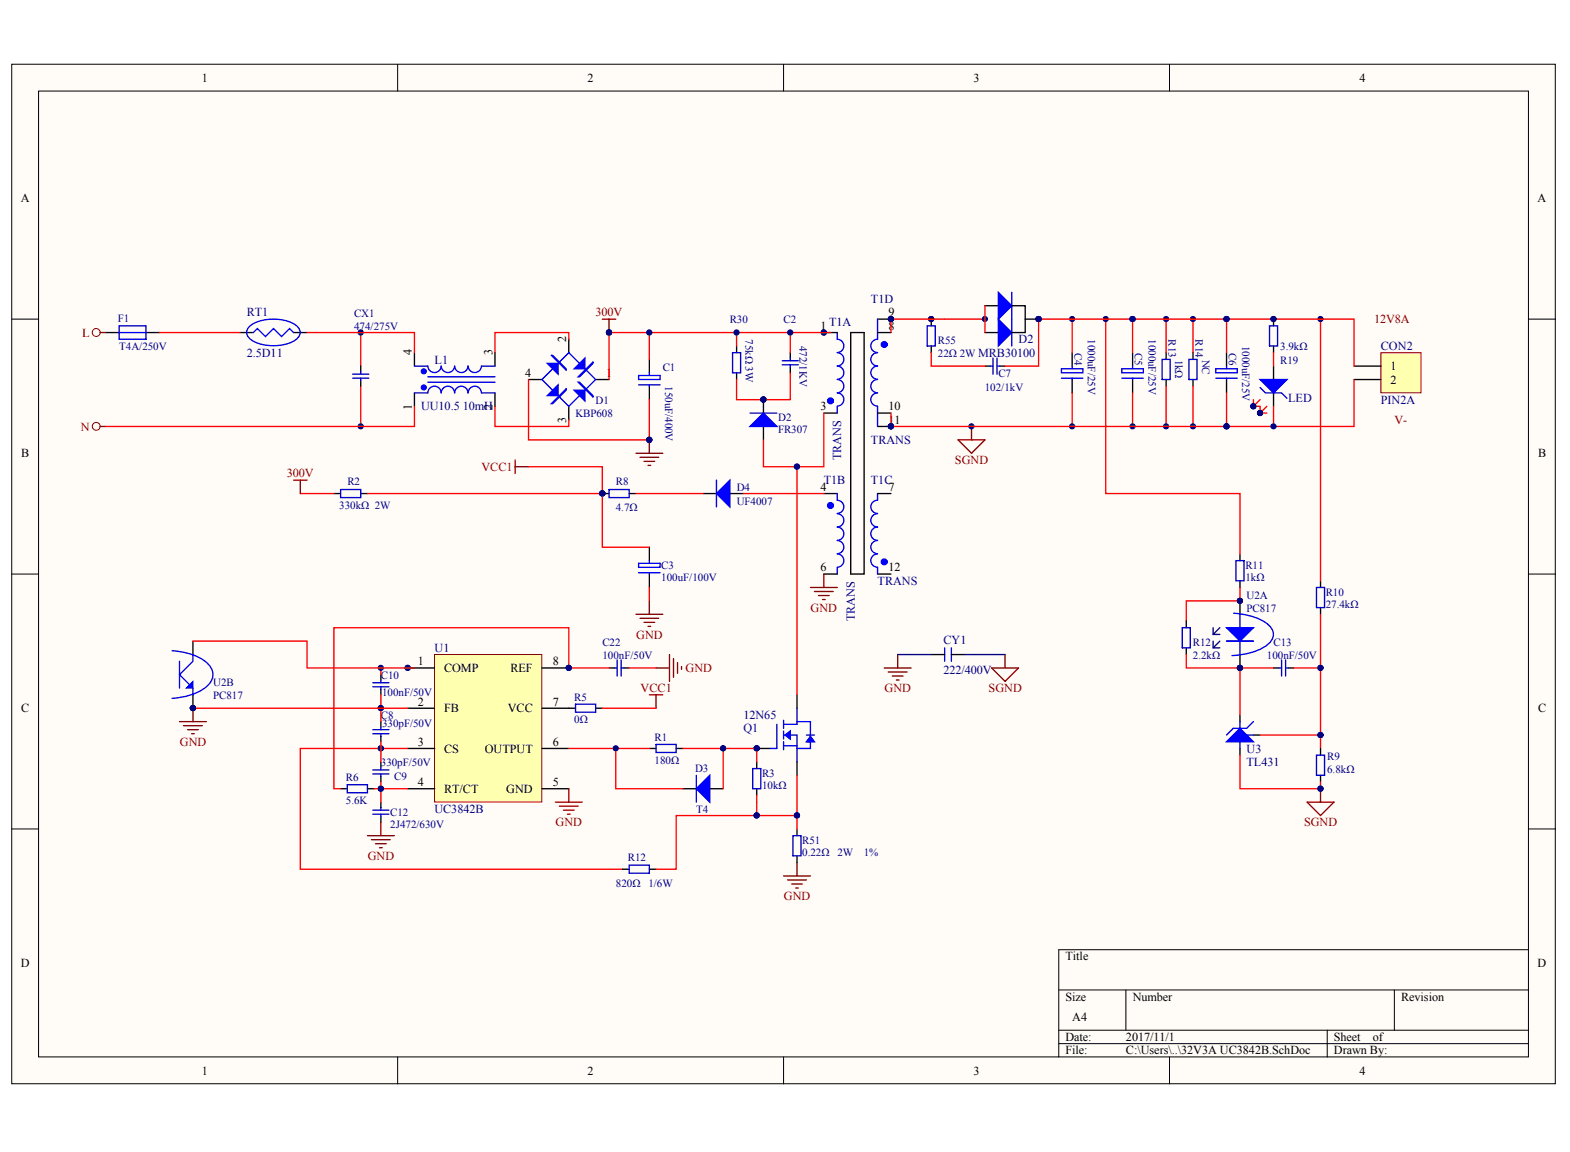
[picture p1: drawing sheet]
<svg xmlns="http://www.w3.org/2000/svg" width="277mm" height="203mm" viewBox="0 0 277 203" stroke-linecap="round" stroke-linejoin="round" font-family="sans-serif">
<defs><g id="words">
<g font-size="2.2">
<text x="35.6" y="14.4">1</text>
<text x="103.7" y="14.4">2</text>
<text x="171.7" y="14.4">3</text>
<text x="239.8" y="14.4">4</text>
<text x="3.7" y="35.7">A</text>
<text x="271.2" y="35.7">A</text>
<text x="144.7" y="58.2">1</text>
<text x="156.7" y="55.8">9</text>
<text x="156.7" y="58.2">8</text>
<text x="72.6" y="62.7" transform="rotate(-90 72.6 62.7)">4</text>
<text x="86.9" y="62.7" transform="rotate(-90 86.9 62.7)">3</text>
<text x="99.9" y="60.3" transform="rotate(-90 99.9 60.3)">2</text>
<text x="245.2" y="65.3">1</text>
<text x="92.6" y="66.5">4</text>
<text x="106.9" y="66.5">1</text>
<text x="245.2" y="67.7">2</text>
<text x="72.6" y="72.3" transform="rotate(-90 72.6 72.3)">1</text>
<text x="86.9" y="72.3" transform="rotate(-90 86.9 72.3)">2</text>
<text x="99.9" y="74.6" transform="rotate(-90 99.9 74.6)">3</text>
<text x="144.7" y="72.4">3</text>
<text x="156.7" y="74.8">11</text>
<text x="156.7" y="72.4">10</text>
<text x="3.7" y="80.7">B</text>
<text x="271.3" y="80.7">B</text>
<text x="144.7" y="86.6">4</text>
<text x="156.7" y="86.6">7</text>
<text x="144.7" y="100.8">6</text>
<text x="156.7" y="100.8">12</text>
<text x="73.7" y="117.4">1</text>
<text x="78.3" y="118.5">COMP</text>
<text x="90" y="118.5">REF</text>
<text x="97.5" y="117.4">8</text>
<text x="3.7" y="125.6">C</text>
<text x="73.7" y="124.5">2</text>
<text x="78.3" y="125.6">FB</text>
<text x="89.6" y="125.6">VCC</text>
<text x="97.5" y="124.5">7</text>
<text x="271.3" y="125.6">C</text>
<text x="73.7" y="131.6">3</text>
<text x="97.5" y="131.6">6</text>
<text x="78.3" y="132.8">CS</text>
<text x="85.5" y="132.8">OUTPUT</text>
<text x="73.7" y="138.7">4</text>
<text x="78.3" y="139.8">RT/CT</text>
<text x="89.3" y="139.8">GND</text>
<text x="97.5" y="138.7">5</text>
<text x="3.7" y="170.6">D</text>
<text x="187.9" y="169.4">Title</text>
<text x="271.2" y="170.6">D</text>
<text x="187.9" y="176.5">Size</text>
<text x="199.8" y="176.5">Number</text>
<text x="247.1" y="176.5">Revision</text>
<text x="187.9" y="183.6">Date:</text>
<text x="187.9" y="186">File:</text>
<text x="189.1" y="180.1">A4</text>
<text x="198.6" y="183.6">2017/11/1</text>
<text x="198.6" y="186">C:\Users\..\32V3A UC3842B.SchDoc</text>
<text x="235.3" y="183.6">Sheet</text>
<text x="235.3" y="186">Drawn By:</text>
<text x="242.1" y="183.6">of</text>
<text x="35.6" y="189.5">1</text>
<text x="103.7" y="189.5">2</text>
<text x="171.7" y="189.5">3</text>
<text x="239.8" y="189.5">4</text>
</g>
<g font-size="2.2" fill="#000080">
<text x="153.6" y="53.5">T1D</text>
<text x="43.5" y="55.8">RT1</text>
<text x="146.2" y="57.5">T1A</text>
<text x="43.5" y="62.9">2.5D11</text>
<text x="76.6" y="64.1">L1</text>
<text x="179.7" y="60.5">D2</text>
<text x="243.6" y="61.8">CON2</text>
<text x="227.2" y="71">LED</text>
<text x="243.6" y="71.2">PIN2A</text>
<text x="74.3" y="72.4">UU10.5 10mH</text>
<text x="148.4" y="81.1" transform="rotate(-90 148.4 81.1)">TRANS</text>
<text x="153.6" y="78.3">TRANS</text>
<text x="145.3" y="85.4">T1B</text>
<text x="153.6" y="85.4">T1C</text>
<text x="154.8" y="103.1">TRANS</text>
<text x="150.8" y="109.6" transform="rotate(-90 150.8 109.6)">TRANS</text>
<text x="166.4" y="113.6">CY1</text>
<text x="76.6" y="115">U1</text>
<text x="166.4" y="118.8">222/400V</text>
<text x="131.1" y="129.2">Q1</text>
<text x="131.1" y="126.8">12N65</text>
<text x="219.9" y="132.8">U3</text>
<text x="219.9" y="135.1">TL431</text>
<text x="76.6" y="143.4">UC3842B</text>
</g>
<g font-size="2.2" fill="#800000">
<text x="14.5" y="59.4">L</text>
<text x="105" y="55.8">300V</text>
<text x="242.4" y="57">12V8A</text>
<text x="14.3" y="75.9">N</text>
<text x="246" y="74.8">V-</text>
<text x="84.9" y="83">VCC1</text>
<text x="168.4" y="81.8">SGND</text>
<text x="50.6" y="84.2">300V</text>
<text x="143" y="107.9">GND</text>
<text x="112.2" y="112.6">GND</text>
<text x="120.9" y="118.5">GND</text>
<text x="113" y="122.1">VCC1</text>
<text x="156" y="122.1">GND</text>
<text x="174.4" y="122.1">SGND</text>
<text x="31.7" y="131.6">GND</text>
<text x="98" y="145.8">GND</text>
<text x="230" y="145.8">SGND</text>
<text x="64.9" y="151.7">GND</text>
<text x="138.3" y="158.8">GND</text>
</g>
<g font-size="1.9" fill="#000080">
<text x="20.8" y="56.8">F1</text>
<text x="62.5" y="55.9">CX1</text>
<text x="62.5" y="58.2">474/275V</text>
<text x="128.7" y="57">R30</text>
<text x="131.5" y="59.8" transform="rotate(90 131.5 59.8)">75kΩ 3W</text>
<text x="138.2" y="57">C2</text>
<text x="191.9" y="59.8" transform="rotate(90 191.9 59.8)">1000uF/25V</text>
<text x="202.6" y="59.8" transform="rotate(90 202.6 59.8)">1000uF/25V</text>
<text x="206.1" y="59.8" transform="rotate(90 206.1 59.8)">R13</text>
<text x="210.9" y="59.8" transform="rotate(90 210.9 59.8)">R14</text>
<text x="21" y="61.8">T4A/250V</text>
<text x="116.9" y="65.4">C1</text>
<text x="141" y="61" transform="rotate(90 141 61)">472/1KV</text>
<text x="165.4" y="60.6">R55</text>
<text x="165.4" y="63">22Ω 2W MRB30100</text>
<text x="189.5" y="62.2" transform="rotate(90 189.5 62.2)">C4</text>
<text x="200.2" y="62.2" transform="rotate(90 200.2 62.2)">C5</text>
<text x="207.3" y="63.4" transform="rotate(90 207.3 63.4)">1kΩ</text>
<text x="212" y="63.4" transform="rotate(90 212 63.4)">NC</text>
<text x="216.8" y="62.2" transform="rotate(90 216.8 62.2)">C6</text>
<text x="219.1" y="61" transform="rotate(90 219.1 61)">1000uF/25V</text>
<text x="225.8" y="64.2">R19</text>
<text x="225.8" y="61.8">3.9kΩ</text>
<text x="105" y="71.3">D1</text>
<text x="117.3" y="68.1" transform="rotate(90 117.3 68.1)">150uF/400V</text>
<text x="173.7" y="68.9">102/1kV</text>
<text x="176.1" y="66.5">C7</text>
<text x="101.5" y="73.6">KBP608</text>
<text x="137.2" y="74.3">D2</text>
<text x="137.2" y="76.4">FR307</text>
<text x="59.8" y="89.7">330kΩ 2W</text>
<text x="61.3" y="85.5">R2</text>
<text x="108.6" y="85.5">R8</text>
<text x="129.9" y="86.7">D4</text>
<text x="129.9" y="89">UF4007</text>
<text x="108.6" y="90.2">4.7Ω</text>
<text x="116.7" y="100.4">C3</text>
<text x="219.7" y="100.4">R11</text>
<text x="116.7" y="102.5">100uF/100V</text>
<text x="219.7" y="102.5">1kΩ</text>
<text x="219.9" y="105.6">U2A</text>
<text x="219.9" y="108">PC817</text>
<text x="233.9" y="105.1">R10</text>
<text x="233.9" y="107.2">27.4kΩ</text>
<text x="106.3" y="113.9">C22</text>
<text x="210.4" y="113.9">R12</text>
<text x="224.7" y="113.9">C13</text>
<text x="67.2" y="119.8">C10</text>
<text x="106.3" y="116.2">100nF/50V</text>
<text x="210.4" y="116.2">2.2kΩ</text>
<text x="223.5" y="116.2">100nF/50V</text>
<text x="37.6" y="120.9">U2B</text>
<text x="37.6" y="123.3">PC817</text>
<text x="67.4" y="122.8">100nF/50V</text>
<text x="101.3" y="123.6">R5</text>
<text x="67.2" y="126.9">C8</text>
<text x="67.4" y="128.3">330pF/50V</text>
<text x="101.3" y="127.6">0Ω</text>
<text x="115.5" y="130.7">R1</text>
<text x="61" y="137.7">R6</text>
<text x="67.2" y="135.2">330pF/50V</text>
<text x="69.6" y="137.5">C9</text>
<text x="115.5" y="134.7">180Ω</text>
<text x="122.6" y="136.1">D3</text>
<text x="134.4" y="137.1">R3</text>
<text x="234.1" y="134">R9</text>
<text x="234.1" y="136.3">6.8kΩ</text>
<text x="61" y="141.8">5.6K</text>
<text x="68.8" y="143.9">C12</text>
<text x="122.8" y="143.4">T4</text>
<text x="134.4" y="139.2">10kΩ</text>
<text x="68.8" y="146">2J472/630V</text>
<text x="141.5" y="148.9">R51</text>
<text x="110.7" y="152">R12</text>
<text x="141.5" y="151">0.22Ω</text>
<text x="147.7" y="151">2W</text>
<text x="152.4" y="151">1%</text>
<text x="108.6" y="156.5">820Ω</text>
<text x="114.4" y="156.5">1/6W</text>
</g>
</g></defs>
<g fill="#fffcf8" stroke="#000" stroke-width=".18">
<path d="M2.1 11.3h272.2v179.9h-272.2z"/>
<path d="M6.8 16.1h262.8v170.3h-262.8z"/>
</g>
<g fill="none" stroke="#000" stroke-width=".18">
<path d="M70.1 11.3v4.8M138.2 11.3v4.8M206.3 11.3v4.8M2.1 56.3h4.7M269.6 56.3h4.8M2.1 101.3h4.7M269.6 101.3h4.8M2.1 146.2h4.7M269.6 146.2h4.8M186.8 174.6h82.8M198.6 174.6v7.1M245.9 174.6v7.1"/>
<path d="M269.6 167.5h-82.8v19M70.1 186.5v4.7M138.2 186.5v4.7M186.8 181.7h82.8M186.8 184.1h82.8M206.3 186.5v4.7M234.1 181.7v4.8"/>
</g>
<path d="M76.7 115.5h18.9v26h-18.9z" fill="#ffffb0" stroke="#800000" stroke-width=".18"/>
<g fill="none" stroke="#000" stroke-width=".24">
<path d="M145.3 58.7h2.4M145.3 72.9h2.4M34 113.1v2.4M67.2 119v1M71.9 117.8h4.8M95.6 117.8h4.7M107.4 117.8h1M110 117.8h1M218.7 106v2.4M218.7 115.5v2.3M34 122.6v2.3M60.1 139.1h1.2"/>
<path d="M64.8 139.1h1.2M67.2 121.6v1M67.2 127.3v.9M67.2 129.9v.9M67.2 134.4v.9M67.2 137v.9M71.9 124.9h4.8M71.9 132h4.8M71.9 139.1h4.8M95.6 124.9h4.7M95.6 132h4.7M95.6 139.1h4.7"/>
<path d="M114.5 132h1.2M119.3 132h1.2M120.5 139.1h2.3M125.2 139.1h2.4M133.5 132h2.3M133.5 134.4v1.2M133.5 139.1v1.2M140.6 122.6v2.3M140.6 134.4v2.4M67.2 141.5v.9M67.2 144.1v.9M109.8 153.3h1.2"/>
<path d="M114.5 153.3h1.2"/>
</g>
<g fill="#000080" stroke="#000080" stroke-width=".18">
<circle cx="71.9" cy="117.8" r=".46"/>
<circle cx="100.3" cy="117.8" r=".46"/>
<circle cx="67.2" cy="117.8" r=".46"/>
<circle cx="67.2" cy="124.9" r=".46"/>
<circle cx="67.2" cy="132" r=".46"/>
<circle cx="67.2" cy="139.1" r=".46"/>
<circle cx="218.7" cy="106" r=".46"/>
<circle cx="218.7" cy="117.8" r=".46"/>
<circle cx="34" cy="124.9" r=".46"/>
<circle cx="133.5" cy="132" r=".46"/>
<circle cx="127.6" cy="132" r=".46"/>
<circle cx="133.5" cy="143.8" r=".46"/>
<circle cx="145.3" cy="58.6" r=".46"/>
</g>
<g fill="none" stroke="#0000bf" stroke-width=".24">
<path d="M67.2 120v.4M108.4 117.8h.5M108.9 116.4v2.8M109.6 117.8h.4M109.6 116.4v2.8M61.3 138.4h3.5v1.4h-3.5zM65.8 121.1h2.8M65.8 120.4h2.8M65.8 129.4h2.8M65.8 128.7h2.8M65.8 136.5h2.8M65.8 135.8h2.8"/>
<path d="M67.2 121.1v.5M67.2 128.2v.5M67.2 129.4v.5M67.2 135.3v.5M67.2 136.5v.5M115.7 131.3h3.6v1.4h-3.6zM132.8 135.6h1.4v3.5h-1.4zM65.8 143.6h2.8M65.8 142.9h2.8M67.2 142.4v.5M67.2 143.6v.5M111 152.6h3.5v1.4h-3.5z"/>
</g>
<path d="M67.2 117.8v1.2M107.4 117.8h-7.1v-7.1h-41.4v28.4h1.2M66 139.1h5.9M67.2 122.6v4.7M67.2 137.9v3.6M71.9 132h-18.9v21.3h56.8M100.3 132h14.2M120.5 132h7.1v7.1M127.6 132h5.9v2.4M133.5 143.9h-14.2v9.4h-3.6" fill="none" stroke="#f00" stroke-width=".24"/>
<g fill="none" stroke="#800000" stroke-width=".24">
<path d="M115.7 117.8h2.4M118.1 115.5v4.7M118.8 116.2v3.3M119.5 116.9v1.9M120.2 117.6v.5M31.7 127.3h4.7M32.4 128h3.3M33.1 128.7h1.9M33.8 129.4h.5M34 124.9v2.4M100.3 139.1v2.4M64.8 147.4h4.7"/>
<path d="M65.5 148.1h3.3M66.2 148.8h1.9M66.9 149.5h.5M67.2 145v2.4M98 141.5h4.7M98.7 142.2h3.3M99.4 142.9h1.9M100.1 143.6h.5M138.2 154.5h4.7M138.9 155.2h3.3M139.6 155.9h1.9M140.3 156.6h.5"/>
<path d="M140.6 152.1v2.4"/>
</g>
<g fill="none" stroke="#00f" stroke-width=".24">
<path d="M147.7 58.7v1.1a1.17 1.17 0 0 1 1.1 1.2 1.17 1.17 0 0 1-1.1 1.2M147.7 69.3a1.16 1.16 0 0 1 1.1 1.2 1.16 1.16 0 0 1-1.1 1.1M147.7 66.9a1.17 1.17 0 0 1 1.1 1.2 1.17 1.17 0 0 1-1.1 1.2M147.7 62.2a1.17 1.17 0 0 1 1.1 1.2 1.17 1.17 0 0 1-1.1 1.2 1.17 1.17 0 0 1 1.1 1.1 1.17 1.17 0 0 1-1.1 1.2M147.7 71.7v1.2M30.4 114.8a10.1 10.1 0 0 1 6.4 2.4 2.5 2.5 0 0 1-.3 3.8 10.3 10.3 0 0 1-6.2 2.2M31.7 116.6v4.8M34 115.5v1.1l-2.3 2.4 2.3 2.4v1.2M216.4 113.1h4.7M217.6 108.2a10.5 10.5 0 0 1 6.3 2.2 2.09 2.09 0 0 1-.4 3.4 11.4 11.4 0 0 1-6.2 1.8M218.7 108.4v7.1M122.8 136.8v4.7"/>
<path d="M137 127.8v4.2h-1.2M138.2 127.1v1.4M138.2 128.9v1.5M138.2 130.8v1.5M138.2 131.5h2.4M138.5 129.7l.9-.8v1.5zM138.9 129.4h.5M139.2 129.4l-.5 .3M139.4 129.9h-.5v-.2h1.7v4.7M139.4 129.7v.4M139.4 128.9l-.2 1.2v-.9l.2 1.2M140.6 127.3h2.3v4.7h-2.3"/>
<path d="M140.6 124.9v2.9h-2.4M142.2 129.7h1.5M142.2 130.8l1.2-.2h-.9l1.2 .2M142.5 130.8h.4M142.9 129.9l.8 .9h-1.5zM142.9 130.4h-.2v.4M142.9 130.1l.3 .5M143.2 130.4v.4"/>
</g>
<path d="M214 113.1v1.2h1.2M214 110.7v1.2h1.2M215.2 113.1l-1.2 1.2M215.2 110.7l-1.2 1.2" fill="none" stroke="#000080" stroke-width=".24"/>
<g fill="#00f" stroke="#00f" stroke-width=".24">
<path d="M216.4 110.7h4.7l-2.4 2.4z"/>
<path d="M122.8 139.1l2.4-2.3v4.7z"/>
</g>
<path d="M32.8 121.4l1.2-1.2v1.2z" fill="#00f" stroke="#00f" stroke-width=".18"/>
<circle cx="146.5" cy="70.7" r=".27" fill="#fffcf8" stroke="#00f" stroke-width=".71"/>
<circle cx="145.3" cy="58.6" r=".46" fill="#000080" stroke="#000080" stroke-width=".18"/>
<path d="M145.3 87.1h2.4M154.8 87.1h2.4M145.3 101.3h2.4M154.8 101.3h2.4" fill="none" stroke="#000" stroke-width=".24"/>
<path d="M147.7 87.1v1.1a1.16 1.16 0 0 1 1.1 1.2 1.16 1.16 0 0 1-1.1 1.2M147.7 97.7a1.17 1.17 0 0 1 1.1 1.2 1.17 1.17 0 0 1-1.1 1.2v1.2M147.7 90.6a1.17 1.17 0 0 1 1.1 1.2 1.17 1.17 0 0 1-1.1 1.2 1.18 1.18 0 0 1 1.1 1.1 1.18 1.18 0 0 1-1.1 1.2 1.17 1.17 0 0 1 1.1 1.2 1.17 1.17 0 0 1-1.1 1.2M154.8 97.7a1.17 1.17 0 0 0-1.2 1.2 1.17 1.17 0 0 0 1.2 1.2v1.2M154.8 87.1v1.1a1.16 1.16 0 0 0-1.2 1.2 1.16 1.16 0 0 0 1.2 1.2M154.8 90.6a1.18 1.18 0 0 0-1.2 1.2 1.18 1.18 0 0 0 1.2 1.2 1.18 1.18 0 0 0-1.2 1.2 1.18 1.18 0 0 0 1.2 1.1 1.16 1.16 0 0 0-1.2 1.2 1.16 1.16 0 0 0 1.2 1.2" fill="none" stroke="#00f" stroke-width=".24"/>
<circle cx="146.5" cy="89.2" r=".27" fill="none" stroke="#00f" stroke-width=".71"/>
<circle cx="156" cy="99.1" r=".27" fill="#fffcf8" stroke="#00f" stroke-width=".71"/>
<path d="M154.8 56.3h2.4M154.8 75.2h2.4" fill="none" stroke="#000" stroke-width=".24"/>
<g fill="#000080" stroke="#000080" stroke-width=".18">
<circle cx="157.2" cy="75.2" r=".46"/>
<circle cx="157.2" cy="56.3" r=".46"/>
</g>
<path d="M154.8 56.3v3.5a1.17 1.17 0 0 0-1.2 1.2 1.17 1.17 0 0 0 1.2 1.2M154.8 69.3a1.16 1.16 0 0 0-1.2 1.2 1.16 1.16 0 0 0 1.2 1.1M154.8 62.2a1.17 1.17 0 0 0-1.2 1.2 1.17 1.17 0 0 0 1.2 1.2 1.17 1.17 0 0 0-1.2 1.1 1.17 1.17 0 0 0 1.2 1.2M154.8 66.9a1.17 1.17 0 0 0-1.2 1.2 1.17 1.17 0 0 0 1.2 1.2M154.8 71.7v3.5" fill="none" stroke="#00f" stroke-width=".24"/>
<circle cx="156" cy="60.8" r=".27" fill="#fffcf8" stroke="#00f" stroke-width=".71"/>
<g fill="none" stroke="#000" stroke-width=".24">
<path d="M18.6 58.7h2.4M25.7 58.7h2.4M42.3 58.7h2.4M51.8 58.7h2.4M100.3 59.8v2.4M150.1 58.7h2.3v42.6h-2.3zM154.8 58.7h2.4M164.3 56.3v1.2M173.7 58.7h2.4M173.7 53.9h2.4M178.5 53.9h2.3v4.8h-2.3M180.8 56.3h2.4"/>
<path d="M63.6 64.6v.9M63.6 67.2v.9M73.1 62.2v2.4M73.1 69.3v2.4M87.3 62.2v2.4M87.3 69.3v2.4M93.2 66.9h2.4M100.3 71.7v2.3M105.1 66.9h2.3M114.5 63.4v2.4M114.5 68.1v2.4M139.4 62.2v1"/>
<path d="M139.4 64.8v1M154.8 72.9h2.4M164.3 61v1.2M173.7 64.6h1M176.3 64.6h1M189.1 62.2v2.4M189.1 66.9v2.4M199.8 62.2v2.4M199.8 66.9v2.4M205.7 62.2v1.2M205.7 66.9v1.2M210.4 62.2v1.2"/>
<path d="M210.4 66.9v1.2M216.4 62.2v2.4M216.4 66.9v2.4M58.9 87.1h1.2M63.6 87.1h1.2M106.2 87.1h1.2M111 87.1h1.2M124 87.1h2.4M128.7 87.1h2.4M218.7 97.7v1.2M209.2 109.5v1.2M209.2 114.3v1.2"/>
<path d="M218.7 102.4v1.2M224.6 117.8h1M227.2 117.8h1M232.9 102.4v1.2M232.9 107.2v1.2M218.7 126.1v1.2M218.7 132v1.2M221.1 129.7h1.2M232.9 132v1.2M232.9 136.8v1.1"/>
</g>
<g fill="#000080" stroke="#000080" stroke-width=".18">
<circle cx="157.2" cy="75.2" r=".46"/>
<circle cx="157.2" cy="56.3" r=".46"/>
<circle cx="106.2" cy="87" r=".46"/>
<circle cx="114.5" cy="77.6" r=".46"/>
<circle cx="63.6" cy="58.6" r=".46"/>
<circle cx="63.6" cy="75.2" r=".46"/>
<circle cx="183.2" cy="56.3" r=".46"/>
<circle cx="164.3" cy="56.3" r=".46"/>
<circle cx="195" cy="56.3" r=".46"/>
<circle cx="218.7" cy="106" r=".46"/>
<circle cx="218.7" cy="117.8" r=".46"/>
<circle cx="232.9" cy="129.6" r=".46"/>
<circle cx="232.9" cy="117.8" r=".46"/>
<circle cx="232.9" cy="56.3" r=".46"/>
<circle cx="171.4" cy="75.2" r=".46"/>
<circle cx="232.9" cy="139.1" r=".46"/>
<circle cx="189.1" cy="56.3" r=".46"/>
<circle cx="189.1" cy="75.2" r=".46"/>
<circle cx="199.8" cy="75.2" r=".46"/>
<circle cx="107.4" cy="58.6" r=".46"/>
<circle cx="34" cy="124.9" r=".46"/>
</g>
<g fill="none" stroke="#0000bf" stroke-width=".24">
<path d="M163.5 57.5h1.5v3.5h-1.5zM62.2 66h2.9M62.2 66.7h2.9M63.6 65.5v.5M63.6 66.7v.5M138 64.3h2.8M138 63.6h2.8M139.4 63.2v.4M139.4 64.3v.5M174.7 64.6h.5M175.2 63.2v2.8M175.9 64.6h.4"/>
<path d="M175.9 63.2v2.8M205 63.4h1.4v3.5h-1.4zM209.7 63.4h1.4v3.5h-1.4zM60.1 86.3h3.5v1.5h-3.5zM107.4 86.3h3.6v1.5h-3.6zM218 98.9h1.4v3.5h-1.4zM208.5 110.7h1.5v3.6h-1.5zM225.6 117.8h.5M226.1 116.4v2.8M226.8 117.8h.4M226.8 116.4v2.8M232.2 103.6h1.4v3.6h-1.4z"/>
<path d="M232.2 133.2h1.4v3.6h-1.4z"/>
</g>
<g fill="none" stroke="#00f" stroke-width=".24">
<path d="M21 57.5h4.7v2.3h-4.7zM21 58.7h4.7M43.9 57.7a7.3 7.3 0 0 1 7-1 2.69 2.69 0 0 1 2.1 1.9 2.06 2.06 0 0 1-1.4 1.7 8.2 8.2 0 0 1-7.3-.4 1.45 1.45 0 0 1-.4-2.2zM44.7 58.7l.7-.8 1.4 1.5 1.4-1.5 1.5 1.5 1.4-1.5 .7 .8M178.5 51.6v9.4M75.5 67.4h11.8M75.5 66.5h11.8M80.2 64.6a1.18 1.18 0 0 1-1.2 1.1 1.18 1.18 0 0 1-1.2-1.1 1.17 1.17 0 0 1-1.2 1.1 1.17 1.17 0 0 1-1.1-1.1h-2.4M80.2 69.3a1.18 1.18 0 0 0-1.2-1.2 1.18 1.18 0 0 0-1.2 1.2 1.17 1.17 0 0 0-1.2-1.2 1.17 1.17 0 0 0-1.1 1.2h-2.4M80.2 69.3a1.17 1.17 0 0 1 1.2-1.2 1.17 1.17 0 0 1 1.1 1.2 1.18 1.18 0 0 1 1.2-1.2 1.18 1.18 0 0 1 1.2 1.2h2.4M82.5 64.6a1.17 1.17 0 0 1-1.1 1.1 1.17 1.17 0 0 1-1.2-1.1M82.6 64.6a1.17 1.17 0 0 0 1.1 1.1 1.17 1.17 0 0 0 1.2-1.1h2.4"/>
<path d="M95.6 66.9l4.7-4.7 4.8 4.7-4.8 4.8zM97.3 62.7h.2l2.4 2.3v.3zM97.3 71.2l2.6-2.6v.2l-2.4 2.4zM102 66.5l2.6-2.6v.2l-2.4 2.4zM102 67.4h.2l2.4 2.4v.2zM112.6 66.2h3.8v.7h-3.8zM112.6 67.9h3.8M114.5 65.8v.4M114.5 67.9v.2M187.2 65h3.8v.8h-3.8zM187.2 66.7h3.8M189.1 64.6v.4"/>
<path d="M189.1 66.7v.2M197.9 65h3.8v.8h-3.8zM197.9 66.7h3.8M199.8 64.6v.4M199.8 66.7v.2M214.5 65h3.7v.8h-3.7zM214.5 66.7h3.7M216.4 64.6v.4M216.4 66.7v.2M126.4 84.7v4.7M218.7 127.3v4.7M218.7 129.7h2.4"/>
<path d="M221.1 127.3l-1.2 1.2h-2.4l-1.1 1.2"/>
</g>
<g fill="#00f" stroke="#00f" stroke-width=".24">
<path d="M126.4 87.1l2.3-2.4v4.7z"/>
<path d="M96.5 64.1h1.9v1.9z"/>
<path d="M101.3 65l1.9-1.8v1.8z"/>
<path d="M101.3 68.8h1.9v1.9z"/>
<path d="M96.5 69.8l1.9-1.9v1.9z"/>
<path d="M176.1 51.6l2.4 2.3-2.4 2.4z"/>
<path d="M176.1 56.3l2.4 2.4-2.4 2.3z"/>
<path d="M216.4 130.8l2.3-2.3 2.4 2.3z"/>
</g>
<g fill="none" stroke="#f00" stroke-width=".24">
<path d="M63.6 58.7v5.9M189.1 56.3v5.9M195 56.3v30.8h23.7v10.6M232.9 56.3v46.1M63.6 68.1v7.1M114.5 70.5v7.1M164.3 62.2v2.4h9.4M189.1 69.3v5.9M199.8 69.3v5.9M53 87.1h5.9M112.2 87.1h11.8M131.1 87.1h14.2"/>
<path d="M209.2 115.5v2.3h9.5v8.3M218.7 103.6v2.4h-9.5v3.5M218.7 117.8h5.9M228.2 117.8h4.7v11.9M232.9 108.4v9.4M34 124.9h37.9M67.2 130.8v3.6M218.7 133.2v5.9h14.2v-1.2M222.3 129.7h10.6v2.3"/>
</g>
<g fill="none" stroke="#800000" stroke-width=".24">
<path d="M17.7 58.7h.9M106.2 56.3h2.4M107.4 56.3v2.4M17.7 75.2h.9M112.2 80h4.7M114.5 77.6v2.4M169 77.6h4.7l-2.3 2.4zM171.4 75.2v2.4M51.8 84.7h2.4M53 84.7v2.4M90.9 81.1v2.4M90.9 82.3h2.3"/>
<path d="M112.9 80.7h3.3M113.6 81.4h1.9M114.3 82.1h.5M112.2 108.4h4.7M112.9 109.1h3.3M113.6 109.8h1.9M114.3 110.5h.5M114.5 106v2.4M142.9 103.6h4.8M143.7 104.3h3.3M144.4 105h1.9M145.1 105.8h.5"/>
<path d="M145.3 101.3v2.3M114.5 122.6h2.4M115.7 122.6v2.3M232.9 139.1v2.4M230.6 141.5h4.7l-2.4 2.4z"/>
</g>
<g fill="#00f" stroke="#00f" stroke-width=".18">
<circle cx="74.8" cy="68.3" r=".46"/>
<circle cx="74.8" cy="65.5" r=".46"/>
</g>
<g fill="none" stroke="#800000" stroke-width=".18">
<circle cx="17" cy="58.6" r=".7"/>
<circle cx="17" cy="75.2" r=".69"/>
</g>
<path d="M243.6 62.2h7.1v7.1h-7.1z" fill="#ffffb0" stroke="#800000" stroke-width=".18"/>
<g fill="none" stroke="#000" stroke-width=".24">
<path d="M224.6 56.3v1.2M129.9 61v1.2M129.9 65.8v1.1M134.7 70.5v2.4M134.7 75.2v2.4M224.6 61v1.2M224.6 64.6v2.3M224.6 69.3v2.4M238.8 64.6h4.8M238.8 66.9h4.8M114.5 96.5v2.4M114.5 101.3v2.3"/>
<path d="M164.3 115.5h2.3M167.8 115.5h2.4M100.3 124.9h1.2M105.1 124.9h1.1M140.6 146.2v1.2M140.6 151v1.1"/>
</g>
<g fill="none" stroke="#f00" stroke-width=".24">
<path d="M28.1 58.7h14.2M54.2 58.7h18.9v3.5M100.3 59.8v-1.1h-13v3.5M114.5 58.7v4.7M129.9 58.7v2.3M139.4 58.7v3.5M146.5 58.7h-39.1v8.2M173.7 56.3h-16.5v2.4M173.7 53.9v4.8M199.8 56.3v5.9M205.7 56.3v5.9M210.4 56.3v5.9"/>
<path d="M216.4 56.3h-33.2v8.3h-5.9M216.4 56.3h22.4v8.3M216.4 56.3v5.9M73.1 71.7v3.5h-54.5M87.3 71.7v3.5h13v-1.2M93.2 66.9v10.7h21.3M134.7 77.6v4.7h5.9v40.3M139.4 65.8v4.7h-9.5v-3.6M145.3 72.9v9.4h-4.7M157.2 72.9v2.3h59.2M205.7 68.1v7.1M210.4 68.1v7.1"/>
<path d="M216.4 69.3v5.9M221.1 70.5v1.2l1.2-1.2M221.1 71.7h1.2v1.2l1.2-1.2M222.3 72.9h1.2M224.6 62.2v2.4M224.6 71.7v3.5M238.8 66.9v8.3h-22.4M64.8 87.1h41.4M93.2 82.3h13v4.8M106.2 87.1v9.4h8.3M34 113.1h20.2v4.7h18.9M111 117.8h4.7"/>
<path d="M114.5 103.6v2.4M106.2 124.9h9.5M108.6 132v7.1h11.9M140.6 136.8v9.4M133.5 140.3v3.6h7.1"/>
</g>
<g fill="#000080" stroke="#000080" stroke-width=".18">
<circle cx="107.4" cy="58.6" r=".46"/>
<circle cx="133.5" cy="143.8" r=".46"/>
<circle cx="134.7" cy="70.5" r=".46"/>
<circle cx="157.2" cy="56.3" r=".46"/>
<circle cx="173.7" cy="56.3" r=".46"/>
<circle cx="183.2" cy="56.3" r=".46"/>
<circle cx="157.2" cy="75.2" r=".46"/>
<circle cx="205.7" cy="75.2" r=".46"/>
<circle cx="210.4" cy="75.2" r=".46"/>
<circle cx="199.8" cy="56.3" r=".46"/>
<circle cx="205.7" cy="56.3" r=".46"/>
<circle cx="210.4" cy="56.3" r=".46"/>
<circle cx="216.3" cy="56.3" r=".46"/>
<circle cx="216.3" cy="75.2" r=".46"/>
<circle cx="224.6" cy="56.3" r=".46"/>
<circle cx="224.6" cy="75.2" r=".46"/>
<circle cx="221.1" cy="71.7" r=".46"/>
<circle cx="222.3" cy="72.8" r=".46"/>
<circle cx="140.6" cy="82.3" r=".46"/>
<circle cx="114.5" cy="58.6" r=".46"/>
<circle cx="129.9" cy="58.6" r=".46"/>
<circle cx="139.4" cy="58.6" r=".46"/>
<circle cx="114.5" cy="77.6" r=".46"/>
<circle cx="106.2" cy="87" r=".46"/>
<circle cx="108.6" cy="132" r=".46"/>
<circle cx="140.6" cy="143.8" r=".46"/>
</g>
<path d="M132.3 72.9h4.7M222.3 68.4l.9 .9h2.9l.9 1M112.6 99.4h3.8v.7h-3.8zM114.5 98.9v.5M112.6 101h3.8M114.5 101v.3M166.6 114.3v2.3M167.8 114.3v2.3" fill="none" stroke="#00f" stroke-width=".24"/>
<path d="M156 117.8h4.7M156.7 118.5h3.3M157.4 119.2h1.9M158.1 120h.5M158.3 115.5v2.3M174.9 117.8h4.7l-2.3 2.4zM177.3 115.5v2.3" fill="none" stroke="#800000" stroke-width=".24"/>
<path d="M158.3 115.5h6M170.2 115.5h7.1" fill="none" stroke="#000080" stroke-width=".24"/>
<g fill="#00f" stroke="#00f" stroke-width=".24">
<path d="M222.3 66.9h4.7l-2.4 2.4z"/>
<path d="M132.3 75.2l2.4-2.3 2.3 2.3z"/>
</g>
<path d="M223.9 57.5h1.4v3.5h-1.4zM129.2 62.2h1.4v3.6h-1.4zM101.5 124.2h3.6v1.4h-3.6zM139.9 147.4h1.4v3.6h-1.4z" fill="none" stroke="#0000bf" stroke-width=".24"/>
<use href="#words"/>
</svg>
